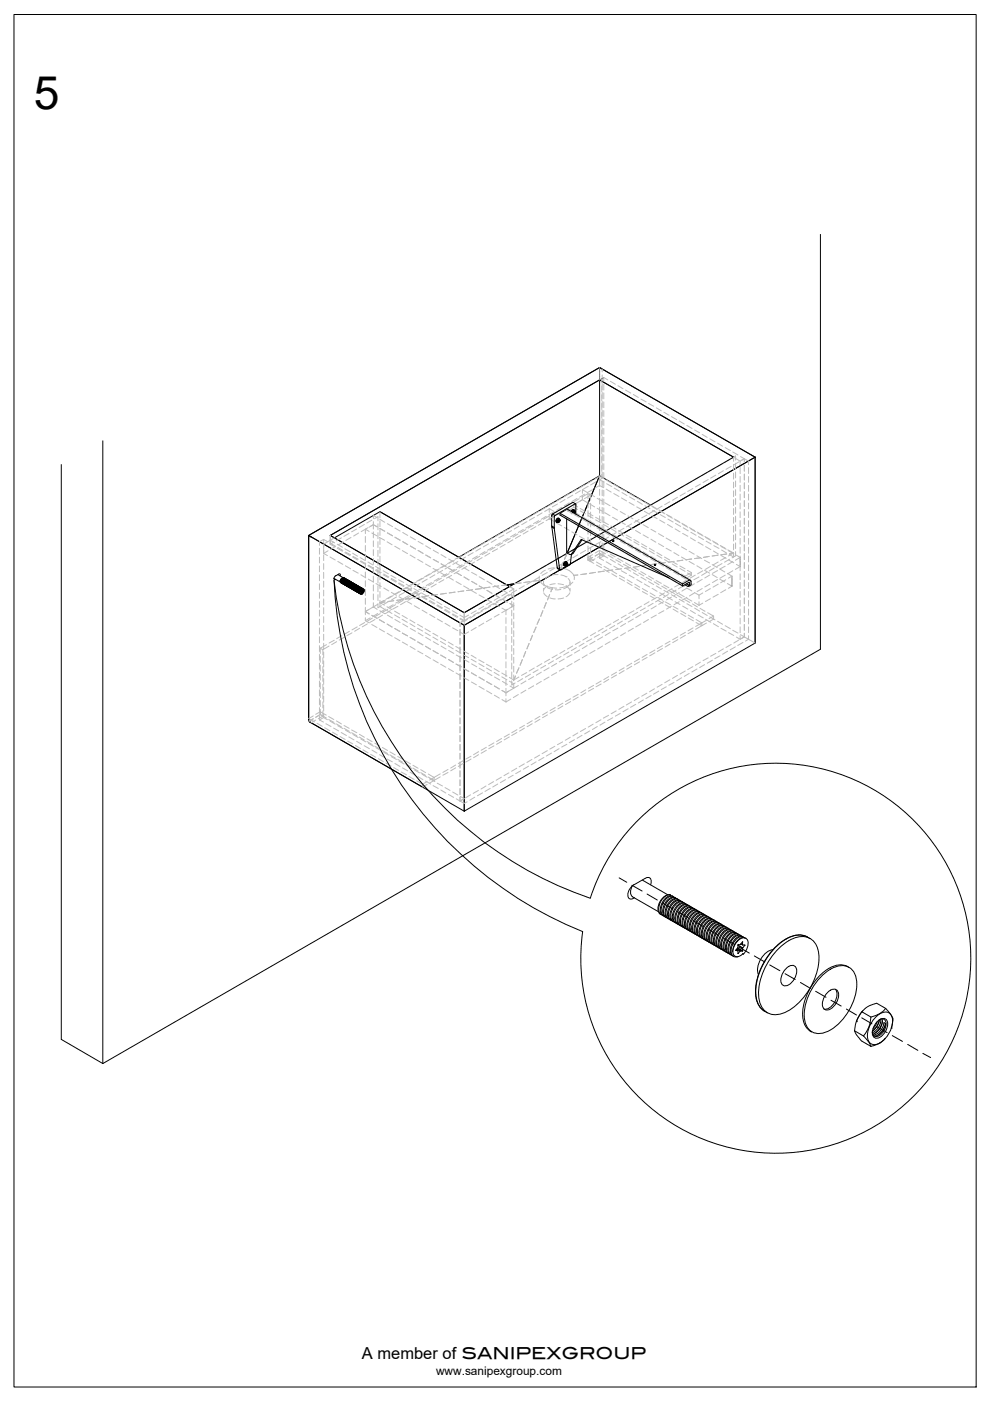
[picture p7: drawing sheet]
<svg xmlns="http://www.w3.org/2000/svg" width="210mm" height="297mm" viewBox="0 0 210 297" stroke-linecap="round" stroke-linejoin="round" font-family="sans-serif">
<defs><g id="words">
<text font-size="9.8" x="7.2" y="23.1">5</text>
<text font-size="3.5" x="76.8" y="288.1">A member of SANIPEXGROUP</text>
<text font-size="2.5" x="92.5" y="291.5">www.sanipexgroup.com</text>
</g></defs>
<!-- layer: 0 -->
<g fill="none" stroke="#000" stroke-width=".21">
<path d="M3 3.1h204v291h-204zM127.1 77.9l.6 .3M21.8 93.5v132M70 113.5l28.4 16.4 10.1-5.8M117 109.3l.5 .3v2.2M117 109.3v2.2l.5 .3M117 111.7l.5 .3 1.2 8.7-.5-.3zM117 111.5v.2M117.1 109l-.1 .3M117.5 111.8v.2M117.7 109.3l-.2 .3M117.9 110.4h.1"/>
<path d="M118 110.7l.1 .1M118.1 110.2l.5-.2v.4a.41 .41 0 0 1-.5 .3zM118.2 110.5h.1v.2M118.2 110.5h.1M118.2 110.3v.2M118.2 110.3h.1M118.3 110.7h.1M118.4 110.7h.1M118.4 110.2v.1h-.2M118.4 110.2h.1M118.4 110.6v.1M118.4 109.9l-.4 .3v.5"/>
<path d="M118.4 109.9l.2 .1M118.5 110.2v.1M118.5 110.2h.1M118.5 110.3h.1M118.5 110a.44 .44 0 0 0-.5 .1 .44 .44 0 0 0 .1 .6M118.5 110.5l-.1 .1M118.6 110.5h.1M118.6 110.3h.1M118.6 110.5h-.1M118.6 110.3v.2M118.7 108.8v.4l26 15M118.7 108.8l26 15"/>
<path d="M119.8 119.4l.4-.2 .1 .4a.41 .41 0 0 1-.6 .3zM119.8 119.7h.1l-.1 .2M119.8 119.7h.1M119.8 119.9h.1M119.8 119.9h.2M120 119.9h.1M120 119.8v.1M120 119.4l-.2 .3M120 119.4h.1M120 119.1l.1 .1M120 119.1l-.4 .3-.1 .4 .2 .2M120.1 108.1l-1.4 .7"/>
<path d="M120.1 108h.3l26 15M120.1 119.4h.1M120.1 119.4v.1M120.1 119.4l.1 .1M120.1 119.7l-.1 .1M120.1 119.7h.1M120.1 110v7.2l.7 .3M120.2 119.2a.44 .44 0 0 0-.6 .1 .44 .44 0 0 0 .1 .6M120.2 119.5h.1M120.2 119.5l-.1 .2M120.7 119.8l-1.8 1M121.2 117.5l-.2 1.9-.3 .4"/>
<path d="M121.2 117.5l2-3.1 18.6 8.1M121.2 117.5h-.4M121.3 108.5l.2-.3h.3l.1 .3-.2 .3M121.4 108.5v.1M121.4 108.5h.1M121.5 117.3l-.4 .3M121.6 108.1h-.3l-.2 .3M121.6 108.1h.2l-.3-.1-.4 .4M121.6 108.3l-.2 .2M121.6 108.3h.1M121.7 108.4v.1M121.7 108.4h.1"/>
<path d="M121.7 108.3h.1M121.7 108.5h.1M121.8 108.7h-.2M121.8 108.7h.1M121.8 108.5h.1M121.8 108.5v.2M121.9 106.8l-4.2 2.5-.6-.3M121.9 106.8l.2 .1M122 106.8l-.6-.3-4.3 2.5M122.1 107v2M123.4 114.5l-1.9 2.8M70.8 122.6l1.3 .8"/>
<path d="M71.1 122.1l-.3 .6 .2 .2 .2-.1M71.6 121.8l1.2 .7M71.8 121.7l-.7 .4M71.8 121.7h.3v.4M72.1 123.1h.1M72.2 122.8v.3l.1 .4M72.3 123.5v.1M72.7 122.5l-.5 .3-.1 .5 .2 .3M72.9 123.9h.1M73 122.5h-.2l-.4 .3-.2 .6 .2 .2M73 122.5h-.2l-.3 .2-.2 .5 .2 .4M73.1 124h.1"/>
<path d="M73.1 122.6h-.3l-.4 .4-.1 .4 .3 .3M73.2 122.6h-.3l-.3 .3-.2 .7 .2 .1M73.2 122.7h-.3l-.4 .5v.4l.2 .2M73.3 122.7h-.4l-.3 .3v.6l.1 .2M73.4 122.8h-.4l-.3 .3-.1 .6 .2 .2M73.4 122.8h-.3l-.4 .5v.4l.2 .2M73.4 122.8h-.2l-.3 .3-.1 .4 .1 .4M73.4 122.8h.1M73.5 122.9h-.3l-.3 .4-.1 .4 .2 .3M73.7 122.9h-.3l-.4 .4-.1 .5 .2 .2M73.7 123l-.2-.1-.4 .4-.2 .4 .3 .3M73.8 123h-.3l-.3 .2-.1 .4 .1 .5h.1l-.2-.1 .2-.8 .3-.2h.2"/>
<path d="M73.9 123.1l-.3-.1-.4 .5v.5l.2 .2M74 123.1l-.3-.1-.3 .4-.2 .6 .2 .2M74 123.2l-.3-.1-.3 .5-.1 .5 .2 .2M74.1 123.2h-.4l-.3 .4v.5l.2 .2M74.2 123.2h-.3l-.4 .4-.1 .5 .3 .2M74.3 123.3l-.3-.1-.4 .4-.1 .5 .2 .3M74.3 123.3h-.3l-.4 .5v.5l.2 .1M74.3 123.3h.1M74.3 124.7h.1M74.4 123.3h-.3l-.4 .4v.6l.1 .1M74.5 123.4h-.4l-.3 .3-.1 .6 .2 .2M74.5 123.4h-.2l-.4 .3-.1 .6 .2 .2"/>
<path d="M74.5 123.4l-.2 .1-.4 .4v.5l.1 .2M74.5 123.4l.1 .1M74.6 123.5h-.3l-.3 .4-.1 .5 .2 .2M74.7 125l-.2-.3 .2-.6 .5-.3 .1 .1h-.3l-.3 .4-.1 .4 .2 .3M74.7 125h.1M74.8 123.6h-.4l-.3 .3-.1 .5 .2 .3M74.8 123.6l-.2-.1-.4 .4-.2 .5 .3 .3M74.9 123.6h-.3l-.3 .3-.2 .4 .2 .4M74.9 123.7l-.2-.1-.4 .3-.1 .7 .2 .1M75 123.7l-.4 .1-.3 .4v.5l.2 .1M75 123.7h.1M75 125.1h.1"/>
<path d="M75.1 123.7l-.4 .1-.3 .3-.1 .6 .2 .1M75.1 123.8h-.3l-.3 .3-.1 .6 .2 .2M75.2 123.8l-.4 .1-.3 .4v.4l.2 .2M75.4 125.4l-.2-.3 .1-.4 .6-.5 .1 .1h-.3l-.4 .5v.3l.2 .3M75.4 123.9h-.2l-.4 .3-.1 .6 .2 .2M75.5 124l-.3-.1-.4 .5-.1 .3 .2 .4M75.6 124h-.4l-.3 .4-.1 .6 .2 .1M75.6 124.1l-.3-.1-.3 .3-.1 .7 .2 .2M75.7 124.1h-.3l-.3 .3v.8h.1l-.2-.2 .1-.6 .3-.3h.3M75.8 124.2h-.3l-.4 .5v.4l.2 .2M75.9 124.2h-.3l-.4 .5-.1 .4 .3 .2M76.1 124.4h-.4l-.3 .3v.6l.2 .2-.2-.2 .1-.6 .3-.3h.4"/>
<path d="M76.2 124.4h-.3l-.3 .5-.1 .4 .2 .2M76.2 124.4h.1M76.3 124.4h-.3l-.3 .3-.1 .3v.4l.1 .1M76.4 124.5h-.4l-.3 .5-.1 .4 .3 .2M76.4 124.5h-.3l-.3 .4-.1 .5 .2 .2M76.5 124.5l-.4 .1-.3 .5v.3l.2 .3M76.5 124.5v.1M76.5 126h.1M76.6 125.4h.1M76.6 125.7h.1M76.6 124.6h-.3l-.4 .4-.1 .5 .2 .2M76.6 125.4v.1"/>
<path d="M76.6 125.5h.1M76.6 125.5v.2M76.6 125.6h.1M76.6 125.4l.3 .1M76.7 124.7h-.5l-.2 .3-.1 .5 .2 .3M76.7 125.3h.1M76.7 125.7h.1M76.7 124.7l-.2-.1-.3 .3-.2 .3v.4l.2 .2M76.7 125.3l-.1 .1M76.7 125.6l-.1 .1M76.7 125.6l.1 .2M76.8 125.3l.2 .1"/>
<path d="M76.8 125.3l.2 .2M76.8 125.7h.1M76.8 126h-.2a.58 .58 0 0 1-.1-.7 .58 .58 0 0 1 .7-.3l-.1 .6-.3 .4M76.8 125.2h.1M76.8 124.7h-.3l-.3 .4-.1 .6 .1 .1M76.8 125.2l.1 .1M76.8 125.2l-.1 .1M76.8 124.8l-.3-.1-.3 .3-.1 .7 .2 .1M76.9 125.3h.1M76.9 125.5h.1M76.9 124.8l-.4 .1-.3 .4v.4l.2 .2M76.9 125.5l-.1 .2"/>
<path d="M76.9 124.8h.1M77 125.3h.1M77 124.9l-.3-.1-.4 .5-.1 .4 .3 .2M77 125.4v.1M77 125.2h.1M77 125.5h.1M77 125.2v.1M77 125.2l-.1 .1M77 125.5h-.1M77.1 124.9l-.2-.1-.4 .3-.2 .4 .2 .5M77.2 125v.1M98.4 132.6v39.4"/>
<path d="M118.2 120.4v.1M118.2 120.6l.5 .2M118.7 120.7l.3 .1M144.7 123.8v.4M145.2 124l.6 .3 .3-.2M146 123.5l-1.2 .7M146 123l-1.3 .8M146.1 123l.3 .1 .1 .8M146.1 123.4v.1M146.2 124l-.3 .3M146.2 123.5v.6l-.7-.3M146.4 124.1l-.4 .2"/>
<path d="M146.5 123.8l-.1 .2M65.4 152.9l24.2 14M65.4 152.3v.6M65.4 152.9l.6 .3M125.1 190.4a81.1 81.1 0 0 1-54.3-67.4 84.3 84.3 0 0 0 52.7 74.5M125.2 190.4a41.3 41.3 0 0 1 68.3-16.7 41.3 41.3 0 0 1-15.7 68.6 41.3 41.3 0 0 1-54.3-44.8M131.3 186.1l1.6 1M134 187.7l2.1 1.2M134.1 187.8a1.8 1.8 0 0 0 0 2.3l5.5 3.2M134.4 187.6a2.38 2.38 0 0 0-1.1 2.8 .88 .88 0 0 0 1.2-.1M136.2 186.6l5.4 3.1M136.8 186.2l-2.5 1.4"/>
<path d="M136.9 186.2a.79 .79 0 0 1 1 0 .79 .79 0 0 1 .1 1v.4M137.2 189.6l2.2 1.2M140 193.8l.2 .1M140.5 191.5l2.1 1.2M142.2 189.7a2.37 2.37 0 0 0-2.5 2 1.78 1.78 0 0 0 .3 2.1M142.2 189.9a1.06 1.06 0 0 0-1.5 .4 2.87 2.87 0 0 0-.7 3.5l.4 .2M142.7 190.1l-.1-.1a1.93 1.93 0 0 0-2.2 1.4l-.3 .8-.1 .9a1.15 1.15 0 0 0 .7 1.1M142.9 190.2a1.5 1.5 0 0 0-2.1 1l-.3 .4a1.86 1.86 0 0 0 .4 2.7M143.3 190.4l-.2-.1a1.93 1.93 0 0 0-2.2 1.4l-.3 .8-.1 .9a1.35 1.35 0 0 0 .7 1.1M143.4 190.5a1.5 1.5 0 0 0-2.1 1l-.4 .8a1.61 1.61 0 0 0 .5 2.3M143.7 193.3l2.2 1.2M143.8 190.7l-.2-.1a1.76 1.76 0 0 0-2 1 2.42 2.42 0 0 0-.2 3l.3 .2"/>
<path d="M143.9 190.8a1.52 1.52 0 0 0-2.1 1l-.4 .8a1.61 1.61 0 0 0 .5 2.3M144.3 191l-.2-.1a2.02 2.02 0 0 0-2.2 1.6l-.1 .2a1.76 1.76 0 0 0 .4 2.4M144.4 191.1a1.52 1.52 0 0 0-2.1 1l-.4 .8a1.65 1.65 0 0 0 .5 2.3M144.8 191.3l-.2-.1a2.02 2.02 0 0 0-2.2 1.6l-.1 .2a1.76 1.76 0 0 0 .4 2.4M144.9 191.4a1.47 1.47 0 0 0-2 .8l-.6 1.5a1.53 1.53 0 0 0 .6 1.8M145.3 191.6l-.2-.1a1.69 1.69 0 0 0-1.9 1 2.37 2.37 0 0 0-.2 3l.3 .2M145.5 191.7a1.47 1.47 0 0 0-2.1 .8l-.4 .7a1.92 1.92 0 0 0 .4 2.5l.1 .1M145.8 191.9l-.2-.1a1.69 1.69 0 0 0-1.9 1 2.33 2.33 0 0 0-.3 2.9l.4 .3M146 192a1.34 1.34 0 0 0-1.9 .6l-.5 .8-.3 .9a1.48 1.48 0 0 0 .7 1.8M146.3 192.2l-.2-.1a1.69 1.69 0 0 0-1.9 1 2.35 2.35 0 0 0-.1 3.1l.2 .1M146.5 192.3a1.35 1.35 0 0 0-2 .7l-.4 .7-.3 .8a1.48 1.48 0 0 0 .7 1.9M146.9 192.5l-.3-.2a1.69 1.69 0 0 0-1.9 1.1 2.35 2.35 0 0 0-.1 3.1l.2 .1"/>
<path d="M146.9 195.2l2.2 1.3M147 192.6a1.55 1.55 0 0 0-2.1 .8l-.6 1.4a1.48 1.48 0 0 0 .7 1.9M147.4 192.8l-.2-.2a1.71 1.71 0 0 0-2 1.1 2.27 2.27 0 0 0-.1 3.1l.2 .1M147.5 192.9a1.55 1.55 0 0 0-2 .8l-.3 .6a1.86 1.86 0 0 0 .3 2.7M147.9 193.1l-.2-.2a1.93 1.93 0 0 0-2.2 1.4l-.4 1.4a1.37 1.37 0 0 0 .7 1.5M148 193.2a1.54 1.54 0 0 0-2.1 .9l-.2 .4a1.86 1.86 0 0 0 .3 2.8M148.4 193.4l-.2-.2a1.93 1.93 0 0 0-2.2 1.4l-.4 1.5a1.34 1.34 0 0 0 .7 1.4M148.5 193.4a1.57 1.57 0 0 0-2.1 1l-.2 .4a1.86 1.86 0 0 0 .3 2.8M148.9 193.7l-.2-.2a1.93 1.93 0 0 0-2.1 1.4l-.5 1.5a1.34 1.34 0 0 0 .8 1.4M149.1 193.7a1.57 1.57 0 0 0-2.2 1l-.4 1a1.63 1.63 0 0 0 .5 2.2M149.4 194l-.2-.2a1.93 1.93 0 0 0-2.1 1.4l-.4 1.1a1.57 1.57 0 0 0 .7 1.8M149.6 194a1.59 1.59 0 0 0-2.2 1l-.4 .9a1.68 1.68 0 0 0 .5 2.2"/>
<path d="M149.9 194.3l-.2-.2a2.02 2.02 0 0 0-2.2 1.6l-.1 .2a1.76 1.76 0 0 0 .5 2.5M150.1 194.3a1.47 1.47 0 0 0-2 .8l-.6 1.1a1.68 1.68 0 0 0 .5 2.2M150.2 197l2.2 1.3M150.4 194.5l-.2-.1a2.02 2.02 0 0 0-2.2 1.6 1.84 1.84 0 0 0 .4 2.7M150.6 194.6a1.47 1.47 0 0 0-2 .8l-.3 .5a1.98 1.98 0 0 0 .2 2.8M150.9 194.8l-.2-.1a1.6 1.6 0 0 0-1.7 .9 2.48 2.48 0 0 0-.5 3.1l.4 .3M151.1 194.9a1.47 1.47 0 0 0-2 .8l-.4 .7a1.92 1.92 0 0 0 .3 2.6h.1M151.5 195.1l-.2-.1a1.79 1.79 0 0 0-2.1 1.2 2.35 2.35 0 0 0-.2 2.8l.4 .2M151.6 195.2a1.41 1.41 0 0 0-1.9 .7l-.5 .8-.3 .8a1.48 1.48 0 0 0 .7 1.8M152 195.4l-.2-.1a1.79 1.79 0 0 0-2.1 1.2 2.18 2.18 0 0 0 0 2.9l.2 .1M152.1 195.5a1.41 1.41 0 0 0-1.9 .7l-.5 .8-.3 .8a1.4 1.4 0 0 0 .7 1.8M152.5 195.7l-.2-.1a1.79 1.79 0 0 0-2.1 1.2 2.18 2.18 0 0 0 0 2.9l.3 .1"/>
<path d="M152.6 195.8a1.42 1.42 0 0 0-1.9 .8l-.5 .7-.3 .8a1.4 1.4 0 0 0 .7 1.8M153 196a1.73 1.73 0 0 0-2.3 1.1 2.25 2.25 0 0 0 0 2.9l.3 .1M153.1 196.1a1.42 1.42 0 0 0-1.9 .8l-.5 .7-.2 .8a1.4 1.4 0 0 0 .6 1.8M153.5 199l2.1 1.2M153.5 196.3a1.64 1.64 0 0 0-2.1 .9 2.28 2.28 0 0 0-.2 3.1l.3 .1M153.6 196.4a1.42 1.42 0 0 0-1.9 .8l-.4 .6a2 2 0 0 0 .2 2.6l.1 .1M154 196.6a1.64 1.64 0 0 0-2.1 .9 2.31 2.31 0 0 0-.2 3.1l.3 .1M154.2 196.7a1.46 1.46 0 0 0-2 .8l-.4 .6a2 2 0 0 0 .2 2.6l.1 .1M154.5 196.9a1.67 1.67 0 0 0-2.1 .9 2.31 2.31 0 0 0-.2 3.1l.3 .1M154.7 197a1.46 1.46 0 0 0-2 .8l-.6 1.2a1.59 1.59 0 0 0 .6 2.1M155 197.2a1.67 1.67 0 0 0-2.1 .9 2.31 2.31 0 0 0-.2 3.1l.3 .1M155.2 197.3a1.46 1.46 0 0 0-2 .8l-.5 1a1.61 1.61 0 0 0 .5 2.3"/>
<path d="M155.5 197.5a1.33 1.33 0 0 0-1.8 .6 2.62 2.62 0 0 0-.6 3.2l.4 .3M155.7 197.6a1.46 1.46 0 0 0-2 .8l-.5 1a1.61 1.61 0 0 0 .5 2.3M156 197.8a1.33 1.33 0 0 0-1.8 .6 2.62 2.62 0 0 0-.6 3.2l.4 .3M156.2 197.9a1.45 1.45 0 0 0-2 .8l-.3 .5a2.1 2.1 0 0 0 .2 2.7l.1 .1M156.5 198.1a1.61 1.61 0 0 0-2.1 .9 2.37 2.37 0 0 0-.2 3l.3 .2M156.7 198.2a1.45 1.45 0 0 0-2 .8l-.3 .5a2.1 2.1 0 0 0 .2 2.7l.1 .1M157.1 198.4l-.4-.2h-.4a2.91 2.91 0 0 0-1.6 4.1l.3 .2M157.2 198.5a1.57 1.57 0 0 0-2.1 1l-.5 1.3a1.45 1.45 0 0 0 .6 1.8M157.4 199.7l-.4 .6M157.5 199.7l-.1 .6-.3-.2M157.6 198.7l-.3-.2a1.6 1.6 0 0 0-1.7 .9 2.45 2.45 0 0 0-.3 3.2l.3 .2M157.7 198.8a1.42 1.42 0 0 0-2 .8 2.45 2.45 0 0 0-.2 3.2l.3 .1 .7-.1"/>
<path d="M158.1 199a1.4 1.4 0 0 0-1.9 .6l-.7 1.3-.1 .8M171.2 198.6a5 5 0 0 0-5.3 1 14.1 14.1 0 0 0-5.6 11.6 4.2 4.2 0 0 0 1.8 3.2M171.8 199l-.6-.3a4.9 4.9 0 0 0-5.3 .8 13.2 13.2 0 0 0-5.5 12.4 4 4 0 0 0 1.7 2.5l.6 .3M155.4 201.7a1.03 1.03 0 0 0 .6 1.1 1.03 1.03 0 0 0 1.2-.3l.3-.3 .1 .1M155.4 201.7a3.2 3.2 0 0 1 2.4-2.9 1.39 1.39 0 0 1 .6 2.1l-.8 1.4M156 201.5h.1M156 201.5l.5 .1M156.1 201.4l-.1 .1M156.1 201.4l.4 .2M156.2 201.2l.8 .4M156.3 201l1.1 .7-.4-.1M156.4 201l1 .6v-.6l-.9-.6 1 .6"/>
<path d="M156.5 201.6v.5M156.5 200.9l-.5 .6M156.5 201.5v.1M156.5 200.3h.5M156.6 200.2l-.1 .6M156.7 200.8l2.2 1.3M156.9 201.6l-.4 .5M157 201.6h.1M157.1 200.1l.4 .2M157.5 200.3h.1M157.5 200.3l.4 .1M157.5 200.9v.1"/>
<path d="M157.5 201.6l-.1 .1M157.5 202.2l.1 .1M157.8 200.3l.1 .1M157.9 200.4l-.4 .6M158 200.4h-.1M159.9 202.7l2.2 1.2M163.2 204.6l2.2 1.2M163.9 201.4a4.4 4.4 0 0 0-3.1 5.3M166.5 206.4l2.1 1.3M166.8 205.2a1.3 1.3 0 0 1 1.9-.2 3.1 3.1 0 0 1-2.3 4 1.2 1.2 0 0 1-.8-1.7 4 4 0 0 1 1.2-2.1zM169.7 208.3l2.2 1.3M171.7 218.6l.4 .2"/>
<path d="M171.9 209.3a10.4 10.4 0 0 0 1.2-8.8 3.5 3.5 0 0 0-5-1.5 13.7 13.7 0 0 0-7.2 12.4 3.6 3.6 0 0 0 5.4 3.3 11.9 11.9 0 0 0 5.3-5M172.9 210.2l2.2 1.2M174.5 206.7a5.6 5.6 0 0 1 4.9-1.9 3.6 3.6 0 0 1 2.3 3.9 12 12 0 0 1-6.5 10.1 3.1 3.1 0 0 1-4.6-2.6 12 12 0 0 1 3.9-9.5zM175.6 210.3a1.23 1.23 0 0 1 1.7-.5 1.23 1.23 0 0 1 .5 1.7 3.2 3.2 0 0 1-2.6 2.6 1.23 1.23 0 0 1-.8-1.7 4 4 0 0 1 1.2-2.1zM176.2 212.1l2.2 1.2M177.1 209.8a2.97 2.97 0 0 1-1.2 3.9l-.8 .3-.4-.1M179.5 213.9l2.1 1.3M179.7 204.9l.3 .2M179.7 204.9a4.3 4.3 0 0 0-4.6 .8 12.2 12.2 0 0 0-4.9 10.1 3.7 3.7 0 0 0 1.6 2.8M181.2 218.6l.5 .9 .8 1.1 2.2 1.3M181.2 218.6l1.9 1.1M181.6 216.6h.1"/>
<path d="M182.7 215.8l2.2 1.3M182.8 214.5a6.6 6.6 0 0 0-1.6 4.1M182.8 214.5l1.9 1.1M182.9 214.4l-.7 .8-.6 1.4M182.9 214.3l-.1 .1M183.1 219.7l1.1 1.2 .5 1M184.7 215.6a6.8 6.8 0 0 1-1.6 4.1M185.5 215.8a2.4 2.4 0 0 1 3.2-.9 3.5 3.5 0 0 1-.2 4.2 4.3 4.3 0 0 1-3.1 2.4 1.83 1.83 0 0 1-1.4-2.6 6.2 6.2 0 0 1 1.5-3.1zM185.9 217.7l2.2 1.2M186 216.6l-.2 .6-.7 .8M186.1 216.5a1.16 1.16 0 0 1 1.6-.5 1.16 1.16 0 0 1 .5 1.6 3.1 3.1 0 0 1-2.4 2.5 1.44 1.44 0 0 1-.6-2.2zM186.4 216.2a3.3 3.3 0 0 1-1.4 2.4 3.6 3.6 0 0 0 1.4-2.3"/>
<path d="M186.5 216.2a1 1 0 0 1 1.2 .1 1 1 0 0 1 .1 1.3l-.3 .9a1.72 1.72 0 0 1-2.2 1.1l-.3-.8M186.7 216.1v.8l-.5 1.1-.6 .6-.6 .4M187 216.1a2.84 2.84 0 0 1-2 3.1M187.1 216.4a3.6 3.6 0 0 1-1.6 2.7M187.7 217a3.5 3.5 0 0 1-1.6 2.4M187.7 217.1v.1a2.8 2.8 0 0 1-2.4 2.4h-.1M187.8 217l-.4-.2v.2a2.77 2.77 0 0 1-2.3 2.4M187.8 213.8l-1.9-1.1-.6 .2a4.6 4.6 0 0 0-2.5 1.6M187.8 213.8l.2 .2a3.1 3.1 0 0 1 1 4M187.8 213.8l-.2 .2a6.1 6.1 0 0 1-2.9 1.6M189 218h.1M189.2 219.6l2.1 1.2"/>
<path d="M187.7 220.2a5.4 5.4 0 0 1-3 1.7M192.4 221.4l2.2 1.3M195.7 223.3l1.6 .9"/>
<circle cx="130" cy="114.7" r=".15"/>
<circle cx="138.9" cy="119.8" r=".15"/>
</g>
<!-- layer: BASIN -->
<g fill="none" stroke="#000" stroke-width=".21">
<path d="M127.1 80.5v20.4M160.1 96.9v39.4l-61.7 35.7M160.1 96.9l-61.7 35.7M160.1 96.9l-33-19-61.7 35.6M65.4 113.5l33 19.1M65.4 113.5v39.4l33 19.1M65.4 113.5l.6 .4M70 113.5l57.1-33 28.4 16.4-57.1 33zM70.9 114l9.7-5.5 27.4 15.9M127.1 100.9l-6.9 16.4M127.1 100.9l10.8 6.2M127.1 100.9l-29.8 17.2"/>
<path d="M98.4 132.6v39.4M109.1 123.8l-1.7 .2"/>
</g>
<!-- layer: hidden line -->
<g fill="none" stroke="#bababa" stroke-width=".21">
<path d="M127.7 78.2v.7M127.7 79.5v1.2M127.6 80.3v.9M127.6 81.8v1.2M127.6 83.7v1.2M127.6 85.5v1.3M127.6 87.4v1.3M127.6 89.3v1.3M127.6 91.2v1.2M127.6 93.1v1.2M127.6 94.9v1.3M127.6 96.8v1.3"/>
<path d="M127.6 98.7v1.2M127.7 81.4v1.2M127.7 83.2v1.3M127.7 85.1v1.2M127.7 87v1.2M127.7 88.8v1.3M127.7 90.7v1.3M127.7 92.6v1.2M127.7 94.5v1.2M127.7 96.3v1.3M127.7 98.2v1.3M128 81.4v1.3"/>
<path d="M128 83.3v1.3M128 85.2v1.2M128 87.1v1.2M128 88.9v1.3M128 90.8v1.3M128 92.7v1.2M128 94.6v1.2M128 96.4v1.3M128 98.3v1.3M128.9 80.5l-.9-.5v.8M129.4 80.8l1.1 .7M131 81.8l1.1 .6"/>
<path d="M132.6 82.7l1.1 .6M134.3 83.6l1 .7M135.9 84.6l1.1 .6M137.5 85.5l1.1 .6M139.1 86.5l1.1 .6M140.8 87.4l1.1 .6M142.4 88.3l1.1 .7M144 89.3l1.1 .6M145.6 90.2l1.1 .6M147.3 91.2l1 .6M148.9 92.1l1 .6M150.5 93l1.1 .7"/>
<path d="M151.4 99.3l-1 .6M152.1 94l1.1 .6M153.1 98.4l-1.1 .6M153.4 99.8l-1.1 .6M153.8 94.9l1.1 .6M154.7 97.4l-1.1 .7M155 98.9l-1.1 .6M155.2 97.1l.8-.4v.9M155.4 95.8l1.1 .7M155.5 98.5v1.2M156 98.2v1.2M156.6 97.9l-1 .7"/>
<path d="M156.9 97.8l-1.4-.9v.9M156.9 97.8v.7M156.9 99.1v1.3M157 96.8l.8 .5M157.8 97.3l-.9 .5M157.8 97.3v.7M157.8 98.6v1.3M157.8 97.3l.9 .5v.7M157.8 97.3l-.6 .3M158.7 99.1v1.3M67.7 116.2v1.3M67.7 118.1v1.3"/>
<path d="M68.6 114.4v.7M68.6 117.6v1.3M68.6 119.5v1.2M68.6 117.3l.8 .5M68.6 114.4l-.9 .5v.7M68.6 114.4l.8 .4M69.6 116.8l-1 .5M70 118.1l1.1 .6M70 115.1l1.1 .7M70 113.5v1.9M70 115.4l1 .5M70 114.5l1 .6"/>
<path d="M70 114.5l-1.4 .9v1.9M70.7 115l-.7 .4M70.9 114l-.9 .5M71.2 115.9l-1.1 .6M71.5 116.2l1.1 .7M71.5 115.4l1.1 .6M71.6 116.1l1.1 .6M71.6 119l1.1 .7M72.4 114l-1.1 .7M72.8 114.9l-1.1 .6M73.1 117.2l1.1 .6M73.1 116.4l1.1 .6"/>
<path d="M73.2 120l1.1 .6M73.2 117l1.1 .6M74 113.1l-1.1 .6M74.4 113.9l-1.1 .7M74.8 118.1l1 .6M74.8 117.3l1 .6M74.8 118l1.1 .6M75.6 112.2l-1.1 .6M76 113l-1 .7M76.4 119l1.1 .7M76.4 118.2l1.1 .7M76.5 118.9l1.1 .6"/>
<path d="M77.3 111.2l-1.1 .6M77.5 112.2v.9M77.5 113.7v1.3M77.5 115.6v1.3M77.5 117.5v1.2M77.5 119.4v1.2M77.5 112.2l.8 .5M77.7 112.1l-1.1 .6M78 120l1.1 .6M78 119.2l1.1 .6M78 111.9l-.5 .3M78.1 119.8l1.1 .7"/>
<path d="M78.8 113l1.1 .6M78.9 110.3l-1.1 .6M79.2 111.2l-.6 .4M79.2 110.6v1.6M79.2 112.8v1.2M79.2 114.7v1.2M79.2 116.5v1.3M79.2 118.4v1.3M79.2 111.2l.8 .5M79.2 111.2l-1 .6M79.4 110l.7-.5v.9M80 109.8l-.8-.5v.7"/>
<path d="M80.1 111.1v1.2M80.1 112.9v1.3M80.1 114.8v1.3M80.1 116.7v1.3M80.1 118.6v1.2M80.4 113.9l1.1 .6M80.5 112l1.1 .6M80.5 110.1l1.1 .6M80.6 108.5v1.3M80.6 110.4v1.3M80.6 112.3v1.2M80.6 114.2v1.2"/>
<path d="M80.6 116v1.3M80.6 117.9v1.3M80.6 119.8v1.3M82.1 114.9l1 .6M82.1 113l1.1 .6M82.1 111l1.1 .7M83.7 115.8l1.1 .6M83.7 113.9l1.1 .6M83.7 112l1.1 .6M85.3 116.7l1.1 .7M85.4 114.8l1 .7M85.4 112.9l1 .6"/>
<path d="M87 117.7l1 .6M87 115.8l1.1 .6M87 113.8l1.1 .7M88.6 118.6l1.1 .6M88.6 116.7l1.1 .6M88.6 114.8l1.1 .6M90.2 119.6l1.1 .6M90.3 117.7l1 .6M90.3 115.7l1 .7M91.9 118.6l1.1 .6M91.9 116.7l1.1 .6M93.5 119.5l1.1 .7"/>
<path d="M93.5 117.6l1.1 .6M94.3 119.8l-1 .7M94.7 119.7l-1.1 .6M95.1 118.5l1.1 .7M96 118.9l-1.1 .6M96.4 118.8l-1.2 .6M96.7 119.5l1.1 .6M97.1 119.1l-1.1 .6M97.3 118.1l-.8 .5M98 119.7l-1.1 .7M98 117.8l-1.1 .6M98.5 119.8l-1.1 .6"/>
<path d="M98.7 118.1l-1.1 .6M99.6 116.9l-1.1 .6M99.6 118.8l-1.1 .7M100.1 118.9l-1.1 .6M100.3 117.2l-1.1 .6M100.6 119.2l-1.1 .6M101.2 115.9l-1 .7M101.2 117.9l-1 .6M101.7 117.9l-1.1 .7M101.9 116.2l-1 .7M102.2 118.2l-1.1 .7M102.8 115l-1 .6"/>
<path d="M102.8 117l-1 .6M103.3 117l-1.1 .6M103.6 115.3l-1.1 .6M103.8 117.3l-1 .6M104.5 114.1l-1.1 .6M104.5 116l-1.1 .7M104.9 116l-1 .7M105.2 114.4l-1.1 .6M105.5 116.4l-1.1 .6M106.1 113.1l-1.1 .7M106.1 115.1l-1.1 .6M106.6 115.1l-1.1 .6"/>
<path d="M106.8 113.4l-1.1 .6M107.1 115.4l-1.1 .6M107.7 112.2l-1.1 .6M107.7 114.2l-1.1 .6M108.2 114.2l-1.1 .6M108.5 112.5l-1.1 .6M108.8 114.5l-1.1 .6M109.3 111.3l-1.1 .6M109.3 113.2l-1.1 .6M109.8 113.2l-1 .7M110.1 111.5l-1.1 .7M110.4 113.5l-1.1 .7"/>
<path d="M111 110.3l-1.1 .6M111 112.3l-1.1 .6M111.5 112.3l-1.1 .6M111.7 110.6l-1.1 .6M112 112.6l-1.1 .6M112.6 109.4l-1.1 .6M112.6 111.3l-1.1 .7M113.1 111.4l-1.1 .6M113.3 109.7l-1.1 .6M113.6 111.7l-1.1 .6M114.2 108.4l-1.1 .7M114.2 110.4l-1.1 .6"/>
<path d="M114.7 110.4l-1.1 .6M114.9 108.7l-1 .7M115.2 110.7l-1.1 .7M115.7 119.9l-1.1 .7M115.8 107.5l-1 .6M115.8 109.5l-1 .6M116.3 109.5l-1.1 .6M116.5 110l1 .6M116.5 109.2v.8M116.6 107.8l-1.1 .6M116.8 109.8l-1 .6M117.3 119l-1.1 .6"/>
<path d="M117.3 109.5l-.8 .5M117.5 108.5l-1.1 .6M117.5 108.4l-1-.5v.7M117.5 106.6l-1.1 .6M117.9 108.5l-1 .7M118 110.9l1.1 .6M118 108.7l1.1 .7M118.2 106.9l-1.1 .6M118.5 110a.49 .49 0 0 0-.5 .1 .49 .49 0 0 0-.1 .6l.2 .1M119 118.1l-1.1 .6M119 108.6l-1.6 .9M119.1 107.6l-1.1 .6"/>
<path d="M119.1 105.6l-1.1 .6M119.3 119.5l-1.1 .6M119.5 119.2l-.6 1.2M119.6 107.6l-1.1 .6M119.6 111.8l1.1 .6M119.6 109.7l1.1 .6M119.8 105.9l-1.1 .6M120.1 107.9l-1.1 .6M120.1 119.2a.45 .45 0 0 0-.5 .2 .45 .45 0 0 0 .1 .6M120.2 117.3l-.5 1.3M120.4 107.8l-.9 .5M120.4 108.3l.8 .5"/>
<path d="M120.4 107.8l.8 .4M120.4 107.8v.5M120.6 117.1l-1.1 .7M120.7 106.6l-1.1 .7M120.7 104.7l-1.1 .6M120.9 118.6l-1.1 .6M121.2 106.7l-1.1 .6M121.2 112.8l1.1 .6M121.2 110.6l1.1 .6M121.5 105l-1.1 .6M121.6 108.7l-.4 .3-.1-.2M121.7 107.6l.8 .4"/>
<path d="M121.7 107.6l-1.3 .7M121.7 108.1l-.2-.1-.3 .3M121.7 109.1l1.1 .6M121.7 108.6l1.1 .6M122.2 116.2l-1.1 .6M122.3 103.7l-1.1 .7M122.3 105.7l-1.1 .6M122.5 107.5l-.8-.5v.6M122.5 117.6l-1 .7M122.8 105.7l-1 .7M122.9 113.7l1.1 .6M122.9 111.5l1.1 .7"/>
<path d="M123 108.3l1.1 .7M123 107.8l1.1 .6M123.1 104l-1.1 .7M123.4 106l-2.8 1.6M123.4 110l1 .6M123.4 109.5l1 .6M123.5 105.9l-.6 .4M123.5 105.9l1 .6M123.5 105.2v.7M123.8 115.3l-1 .6M124 104.8l-1.1 .6M124 102.8l-1.1 .6"/>
<path d="M124.2 116.7l-1.1 .6M124.5 104.4l-1-.6v.8M124.5 114.6l1.1 .7M124.5 112.5l1.1 .6M124.7 118.7l1.2 .8M124.7 104.7v1.1M124.7 106.4v1.2M124.7 108.3v1.2M124.7 110.1v1.3M124.7 112v1.3M124.7 113.9v1.2M124.7 115.8v1.2"/>
<path d="M124.7 117.6v1.1M124.7 118.7l.5 .4M124.7 104.7l.5 .3M124.7 104.7l-1.3 .7M124.7 109.3l1 .6M124.7 108.7l1 .7M124.7 103.1l-1.1 .6M125 111l1.1 .6M125 110.4l1.1 .7M125 106.8l1.1 .7M125 104.7l1.1 .6M125.2 105v1.1"/>
<path d="M125.2 106.7v1.2M125.2 108.6v1.2M125.2 110.4v1.3M125.2 112.3v1.3M125.2 114.2v1.2M125.2 116.1v1.2M125.2 117.9v1.2M125.2 105l-1.3 .7M125.5 114.3l-1.1 .6M125.6 101.9l-1.1 .6M125.6 103.8l-1.1 .7M125.6 117.6l-.9 .5 1.2 .8"/>
<path d="M125.6 118.2l-.9 .5M125.8 115.8l-1.1 .6M126.1 115.6l1.1 .6M126.1 113.4l1.1 .6M126.2 118.5l-1 .6M126.2 117.2l.9-.5 1.3 .7M126.3 110.2l1.1 .6M126.3 109.7l1.1 .6M126.3 102.2l-1.1 .6M126.4 119.8l1.2 .6M126.4 119.2l1.2 .6M126.6 111.9l1.1 .6"/>
<path d="M126.6 111.4l1.1 .6M126.6 107.8l1.1 .6M126.6 105.6l1.1 .6M127.1 113.4l-1.1 .6M127.1 101.7l1 .5M127.1 100.9v2.3M127.1 103.7v1.3M127.1 105.6v1.3M127.1 107.5v1.3M127.1 109.4v1.2M127.1 111.3v1.2M127.1 113.1v1.3"/>
<path d="M127.1 115v1.3M127.1 116.9v1.4M127.1 117.3l.9 .5M127.1 117.3l.6 .3M127.1 117.3l-.9 .6M127.1 118.3l.9 .5M127.4 114.8l-1.1 .6M127.6 100.6v.9l-.7 .4M127.7 100.1v1.3M127.7 102v1.2M127.7 103.9v1.2M127.7 105.7v1.3"/>
<path d="M127.7 107.6v1.3M127.7 109.5v1.2M127.7 111.4v1.2M127.7 113.2v1.3M127.7 115.1v1.3M127.7 117v.6M127.7 117.6l-1 .6M127.7 116.5l1.1 .6M127.7 114.4l1.1 .6M127.9 111.2l1.1 .6M127.9 110.6l1.1 .6M128 101.5l-.9-.5-1 .6"/>
<path d="M128 103.4l-.9-.5-1 .6M128 100.2v1.3M128 102.1v1.2M128 104v1.2M128 105.8v1.2M128 107.7v1.3M128 109.6v1.2M128 111.4v1.3M128 113.3v1.3M128 115.2v1.2M128 117.1v.7M128 117.8l-.9 .5"/>
<path d="M128 117.8l.9 .5M128.2 112.8l1.1 .7M128.2 112.3l1.1 .6M128.2 108.7l1.1 .6M128.2 106.6l1.1 .6M128.5 101.8l1.1 .6M128.5 103.7l1.1 .6M128.5 119.1l1.1 .6M128.6 102.6l1.1 .6M128.7 112.4l-1.1 .7M128.9 117.7l1.1 .6M129 113.9l-1.1 .6"/>
<path d="M129.4 117.5l1 .6M129.4 115.3l1 .6M129.4 118.6l1.1 .6M129.5 112.1l1.1 .6M129.5 111.5l1.1 .7M129.8 113.8l1.1 .6M129.8 113.2l1.1 .7M129.9 109.7l1 .6M129.9 107.5l1 .6M130.1 102.7l1.1 .6M130.1 104.6l1.1 .7M130.2 103.5l1.1 .6"/>
<path d="M130.3 111.5l-1.1 .6M130.6 118.7l1 .6M130.6 112.9l-1 .7M131 118.4l1.1 .6M131 116.2l1.1 .7M131 119.5l1.1 .7M131.1 113l1.1 .7M131.1 112.5l1.1 .6M131.5 114.7l1 .6M131.5 114.2l1 .6M131.5 110.6l1.1 .6M131.5 108.4l1.1 .7"/>
<path d="M131.7 103.7l1.1 .6M131.7 105.6l1.1 .6M131.9 104.4l1 .7M132 110.6l-1.1 .6M132.2 119.6l1.1 .6M132.3 112l-1.1 .6M132.6 119.3l1.1 .7M132.6 117.2l1.1 .6M132.8 113.9l1.1 .7M132.8 113.4l1.1 .6M133.1 115.6l1.1 .7M133.1 115.1l1.1 .6"/>
<path d="M133.1 111.5l1.1 .7M133.1 109.4l1.1 .6M133.4 104.6l1.1 .6M133.4 106.5l1.1 .6M133.5 105.4l1.1 .6M133.6 109.6l-1.1 .6M133.9 111.1l-1.1 .6M134.2 118.1l1.1 .6M134.4 114.9l1.1 .6M134.4 114.4l1.1 .6M134.7 116.6l1.1 .6M134.7 116.1l1.1 .6"/>
<path d="M134.7 112.5l1.1 .6M134.7 110.3l1.1 .6M135 105.5l1.1 .7M135 107.5l1.1 .6M135.1 106.3l1.1 .6M135.2 108.7l-1.1 .6M135.5 110.1l-1 .7M135.8 119.1l1.1 .6M136 115.9l1.1 .5M136 115.3l1.1 .6M136.4 117.5l1 .6M136.4 117l1 .6"/>
<path d="M136.4 113.4l1.1 .6M136.4 111.2l1.1 .7M136.6 106.5l1.1 .6M136.6 108.4l1.1 .6M136.7 107.2l1.1 .7M136.8 107.7l-1 .7M137.2 109.2l-1.1 .6M137.4 119.8l-1.3 .2M137.7 116.8l1 .6M137.7 116.2l1 .7M137.9 107.1l1.2 .7M138 118.5l1.1 .6"/>
<path d="M138 117.9l1.1 .7M138 114.3l1.1 .7M138 112.2l1.1 .6M138.3 107.4l1 .6M138.3 109.3l1 .7M138.3 108.2l1.1 .6M138.5 106.8l-1.1 .6M138.8 108.2l-1.1 .7M139.2 119.5l-1.2 .2M139.3 117.7l1 .6M139.3 117.2l1 .6M139.6 119.4l1.1 .6"/>
<path d="M139.6 118.9l1.1 .6M139.6 115.3l1.1 .6M139.6 113.1l1.1 .7M139.7 108.1l1.1 .6M139.9 108.3l1.1 .7M139.9 110.3l1.1 .6M140 109.1l1.1 .6M140.1 105.9l-1.1 .6M140.4 107.3l-1.1 .6M140.9 118.6l1.1 .7M140.9 118.1l1.1 .6M141.1 119.3l-1.3 .2"/>
<path d="M141.2 119.8l1.1 .6M141.2 116.2l1.1 .6M141.2 114.1l1.1 .6M141.3 109.1l1.1 .6M141.5 109.3l1.1 .6M141.5 111.2l1.1 .6M141.6 110.1l1.1 .6M141.7 104.9l-1.1 .7M142 106.4l-1.1 .6M142.5 119.6l1.1 .6M142.5 119.1l1.1 .6M142.9 117.2l1 .6"/>
<path d="M142.9 115l1 .6M142.9 119l-1.2 .2M142.9 110l1.1 .6M143.1 110.2l1.1 .6M143.1 112.1l1.1 .7M143.2 111l1.1 .6M143.3 104l-1.1 .6M143.6 105.4l-1 .7M144.5 118.1l1.1 .6M144.5 115.9l1.1 .7M144.6 110.9l1 .7M144.7 111.2l1.1 .6"/>
<path d="M144.7 113.1l1.1 .6M144.8 118.8l-1.2 .1M144.9 111.9l1 .7M144.9 103.1l-1.1 .6M145.3 104.5l-1.1 .6M146.1 119l1.1 .7M146.1 116.9l1.1 .6M146.2 111.9l1.1 .6M146.4 112.1l1 .6M146.4 114l1 .7M146.5 112.8l1.1 .7M146.6 102.1l-1.1 .6"/>
<path d="M146.6 118.5l-1.2 .2M146.9 103.6l-1.1 .6M147.7 120l1.1 .6M147.7 117.8l1.1 .6M147.8 112.8l1.1 .6M148 113l1.1 .7M148 115l1.1 .6M148.1 113.8l1.1 .6M148.2 101.2l-1.1 .6M148.5 118.3l-1.2 .1M148.5 102.6l-1.1 .6M149.4 118.8l1.1 .6"/>
<path d="M149.4 113.7l1.1 .7M149.6 113.9l1.1 .7M149.6 115.9l1.1 .6M149.7 114.8l1.1 .5M149.8 100.2l-1 .7M150.2 101.7l-1.1 .6M150.4 118l-1.3 .2M151 119.7l1.1 .6M151 114.7l1.1 .6M151.3 114.9l1 .6M151.3 116.8l1 .7M151.3 115.7l1.1 .6"/>
<path d="M151.8 100.7l-1.1 .7M152.2 117.7l-1.2 .2M152.3 119.2l-1.1 .6M152.7 115.6l1.1 .6M152.9 115.9l1.1 .5M152.9 117.8l1.1 .6M153 116.6l1.1 .6M153.1 119.5l-1.1 .6M153.9 118.2l-1.1 .6M154.1 117.5l-1.3 .1M154.3 116.6l1.2 .6M154.5 116.8l1.1 .6"/>
<path d="M154.5 118.7l1.1 .6M154.7 118.6l-1.1 .6M155.4 119.1l-1.1 .6M155.5 117.2l-1.1 .7M155.5 117.2l-.8 .2M155.5 100.3v1.3M155.5 102.2v1.2M155.5 104.1v1.2M155.5 105.9v1.3M155.5 107.8v1.3M155.5 109.7v1.2M155.5 111.6v1.2"/>
<path d="M155.5 113.4v1.3M155.5 115.3v1.3M155.5 117.2v.9l-.9-.6M156 117v.8l-.8 .5M156 100.1v1.2M156 102v1.2M156 103.8v1.3M156 105.7v1.3M156 107.6v1.2M156 109.5v1.2M156 111.3v1.3M156 113.2v1.3"/>
<path d="M156 115.1v1.2M156.1 117.7l.8 .5-1 .6M156.1 119.7l.8 .4-1 .6M156.9 101v1.3M156.9 102.9v1.3M156.9 104.8v1.2M156.9 106.7v1.2M156.9 108.5v1.3M156.9 110.4v1.3M156.9 112.3v1.2M156.9 114.2v1.2M156.9 116v1.3"/>
<path d="M156.9 117.9v1.3M156.9 119.8v1.2M157.8 100.5v1.3M157.8 102.4v1.2M157.8 104.3v1.2M157.8 106.2v1.2M157.8 108v1.2M157.8 109.9v1.3M157.8 111.7v1.3M157.8 113.7v1.2M157.8 115.5v1.3M157.8 117.4v1.2"/>
<path d="M157.8 119.3v1.2M158.7 101v1.3M158.7 102.9v1.3M158.7 104.8v1.2M158.7 106.7v1.2M158.7 108.5v1.3M158.7 110.4v1.3M158.7 112.3v1.2M158.7 114.2v1.2M158.7 116v1.3M158.7 117.9v1.3M158.7 119.8v1.2"/>
<path d="M67.7 120v1.2M67.7 121.9v1.2M67.7 123.8v1.2M67.7 125.6v1.3M67.7 127.5v1.3M67.7 129.4v1.2M67.7 131.3v1.2M67.7 133.1v1.3M67.7 135v1.3M67.7 136.9v1.2M67.7 138.8v1.2M67.9 137.4v1.1"/>
<path d="M67.9 139.1v1.3M67.9 137.4l.6 .3M68.5 137.7v1.1M68.5 139.5v1.2M68.6 121.4v1.2M68.6 123.2v1.3M68.6 125.1v1.3M68.6 127v1.3M68.6 128.8v1.3M68.6 130.8v1.2M68.6 132.6v1.3M68.6 134.5v1.2"/>
<path d="M68.6 136.4v1.2M68.6 138.2v1.3M69.2 136.7l-1.3 .7M69.8 137l-1.3 .7M70.9 135.7l-1.1 .6M71.4 136l-1.1 .7M72.5 134.8l-1.1 .6M73 135.1l-1.1 .6M74.1 133.8l-1.1 .7M74.6 134.2l-1.1 .6M74.8 120.9l1.1 .6M75.7 132.9l-1.1 .6"/>
<path d="M76.2 133.2l-1 .6M76.5 121.9l1.1 .6M77.3 132l-1.1 .6M77.5 121.3v1.2M77.5 123.1v1.3M77.5 125v1.3M77.5 126.9v1.2M77.5 128.8v1.5M77.5 131v.6M77.5 129.7l.8 .5M77.5 131.6l.8 .5M77.9 132.3l-1.1 .6"/>
<path d="M78 129.4l-.5 .3M78.1 122.8l1.1 .6M78.5 129.1l-1 .6M78.5 131l-1 .6M78.8 130.5l1.1 .6M78.8 132.4l1.1 .6M79 131l-1.1 .7M79.2 120.3v1.2M79.2 122.2v1.2M79.2 124v1.3M79.2 125.9v1.3M79.2 127.8v.9"/>
<path d="M79.2 128.7l-.6 .3M79.2 128.7l.8 .5M79.5 131.3l-1.1 .7M79.6 120.9l1.1 .6M79.6 120.1l1.1 .6M79.7 123.7l1.1 .7M79.7 120.8l1.1 .6M80.1 128.1l-1.1 .7M80.1 130.1l-1.1 .6M80.1 128v.8l.8-.4M80.1 120.5v1.2M80.1 122.3v1.3"/>
<path d="M80.1 124.2v1.3M80.1 126.1v1.2M80.4 131.4l1.1 .6M80.4 133.3l1.1 .7M80.5 129.5l1.1 .6M80.6 127.3v1.3l.9 .5M80.6 121.7v1.2M80.6 123.6v1.2M80.6 125.4v1.2M80.6 127.8l.9 .5M80.6 130.1l-1.1 .6M81.1 130.4l-1 .6"/>
<path d="M81.2 121.9l1.1 .6M81.2 121l1.1 .7M81.3 127.3l-.7 .5M81.4 124.7l1 .6M81.4 121.7l1 .6M81.6 127.6l-1 .2M81.7 127.2l-1.1 .6M81.7 129.1l-1.1 .7M82 129.4l1.1 .7M82 128.6l1.1 .7M82.1 132.3l1 .7M82.1 134.3l1 .6"/>
<path d="M82.1 130.4l1.1 .6M82.2 129.2l-1 .6M82.5 127.5l-1.1 .6M82.8 129.5l-1.1 .6M82.9 122.8l1 .6M82.9 122l1 .6M83 126.4l-1.1 .6M83 125.6l1.1 .6M83 122.6l1.1 .7M83.4 126.3l-1.1 .6M83.4 128.2l-1.1 .6M83.5 127.4l-1.2 .1"/>
<path d="M83.7 130.4l1.1 .6M83.7 129.6l1.1 .6M83.7 133.3l1.1 .6M83.7 135.2l1.1 .6M83.7 131.3l1.1 .7M83.9 128.2l-1.1 .6M84.1 126.6l-1.1 .6M84.4 128.6l-1.1 .5M84.5 123.7l1.1 .7M84.5 122.9l1.1 .6M84.6 125.5l-1.1 .6M84.6 126.5l1.1 .7"/>
<path d="M84.6 123.6l1.1 .6M85 125.3l-1.1 .7M85 127.3l-1.1 .6M85.3 131.3l1.1 .6M85.3 130.5l1.1 .6M85.3 134.2l1.1 .6M85.3 136.1l1.1 .7M85.3 127.1l-1.2 .2M85.4 132.3l1 .6M85.5 127.3l-1.1 .6M85.7 125.6l-1.1 .6M86 127.6l-1.1 .6"/>
<path d="M86.1 124.7l1.1 .6M86.1 123.9l1.1 .6M86.2 124.5l-1.1 .6M86.2 127.5l1.1 .6M86.2 124.5l1.1 .6M86.6 124.4l-1.1 .6M86.6 126.3l-1.1 .6M86.9 132.2l1.1 .7M86.9 131.4l1.1 .7M87 135.2l1 .5M87 137.1l1 .6M87 133.3l1.1 .5"/>
<path d="M87.1 126.4l-1.1 .6M87.2 126.9l-1.3 .1M87.3 124.7l-1 .6M87.6 126.6l-1.1 .7M87.8 125.6l1 .6M87.8 124.8l1 .6M87.8 123.6l-1.1 .6M87.8 128.4l1.1 .7M87.8 125.5l1.1 .6M88.2 123.5l-1 .6M88.2 125.4l-1 .6M88.5 133.2l1.1 .6"/>
<path d="M88.5 132.4l1.1 .6M88.6 136.1l1.1 .6M88.6 138l1.1 .6M88.6 134.2l1.1 .6M88.7 125.4l-1.1 .7M89 123.7l-1.1 .7M89 126.6l-1.2 .2M89.2 125.7l-1 .7M89.4 126.5l1.1 .7M89.4 125.7l1.1 .7M89.5 122.6l-1.2 .7M89.5 129.4l1.1 .6"/>
<path d="M89.5 126.4l1.1 .6M89.9 122.5l-1.1 .6M89.9 124.4l-1.1 .7M90.1 134.1l1.1 .7M90.1 133.3l1.1 .6M90.2 137l1.1 .7M90.2 139l1.1 .6M90.3 135.1l1 .6M90.3 124.5l-1.1 .6M90.6 122.8l-1.1 .6M90.9 126.3l-1.2 .2M90.9 124.8l-1.1 .6"/>
<path d="M91 127.5l1.1 .6M91 126.6l1.1 .7M91.1 121.7l-1.1 .6M91.1 130.3l1.1 .6M91.1 127.3l1.1 .7M91.5 121.6l-1.1 .6M91.5 123.5l-1.1 .6M91.8 135.1l1 .6M91.8 134.3l1 .6M91.8 138l1.1 .6M91.8 120.5l1.1 .6M91.8 139.9l1.1 .6"/>
<path d="M91.9 136l1.1 .7M91.9 123.6l-1 .5M92.2 121.9l-1.1 .6M92.5 123.9l-1.1 .6M92.6 128.4l1.1 .6M92.6 127.6l1.1 .6M92.7 120.8l-1.1 .6M92.7 131.2l1.1 .7M92.7 128.3l1.1 .6M92.8 126.1l-1.3 .1M93.1 120.6l-1.1 .7M93.1 122.6l-1.1 .6"/>
<path d="M93.4 136l1.1 .6M93.4 135.2l1.1 .6M93.4 138.9l1.1 .6M93.4 121.4l1.1 .7M93.5 137l1.1 .6M93.6 122.6l-1.1 .6M93.9 120.9l-1.1 .7M94.1 122.9l-1.1 .6M94.2 129.4l1.1 .6M94.2 128.6l1.1 .5M94.4 132.2l1 .6M94.4 129.2l1 .6"/>
<path d="M94.6 125.8l-1.2 .2M94.7 121.7l-1.1 .5M95 136.9l1.1 .7M95 136.1l1.1 .7M95.1 139.8l1 .6M95.1 122.4l1 .6M95.1 120.5l1.1 .6M95.1 137.9l1.1 .6M95.2 121.7l-1.1 .6M95.5 120l-1.1 .6M95.8 122l-1.1 .6M95.9 130.3l1 .6"/>
<path d="M95.9 129.5l1 .6M96 130.2l1.1 .6M96 133.1l1.1 .6M96.4 120.7l-1.2 .6M96.5 125.5l-1.3 .2M96.6 137.9l1.1 .6M96.6 137.1l1.1 .6M96.7 123.3l1.1 .6M96.7 121.4l1.1 .6M96.7 138.9l1.1 .6M96.8 120.7l-1 .7M97.4 121l-1.1 .7"/>
<path d="M97.5 131.2l.9 .6 .7-.5M97.5 130.4l.9 .5 1-.5M97.5 132.1v.7M97.5 133.5v1.2M97.5 135.3v1.3M97.5 137.2v1.3M97.5 139.1v1.2M97.6 131.1l.8 .5-.9 .5M98.2 131.7l-.7 .4M98.3 138.8l1.1 .6M98.3 138l1.1 .6M98.3 124.2l1.1 .7"/>
<path d="M98.3 125.3l-1.2 .2M98.4 122.3l1 .7M98.4 139.8l1 .6M98.4 120.4l1 .6M98.4 129.9v2.7M99 120.1l-1.1 .6M99.4 134l-1 .5-.8-.4M99.8 130.8l-1.1 .6M99.9 139.8l1.1 .6M99.9 138.9l1.1 .7M99.9 125.2l1.1 .6M100 123.3l1.1 .6"/>
<path d="M100 121.4l1.1 .5M100.2 125l-1.3 .2M100.8 130.4l-1.1 .6M101 129.5l-1.1 .6M101 133l-1.1 .7M101.4 129.8l-1.1 .7M101.5 139.9l1.1 .6M101.6 126.1l1.1 .6M101.6 124.2l1.1 .6M101.6 122.3l1.1 .6M102.1 124.8l-1.3 .2M102.4 129.5l-1.1 .6"/>
<path d="M102.6 128.6l-1.1 .5M102.6 132.1l-1.1 .6M103 128.9l-1 .6M103.2 127.1l1.1 .6M103.3 125.2l1 .6M103.3 123.2l1 .7M103.9 124.5l-1.2 .2M104 128.6l-1.1 .5M104.2 127.6l-1.1 .6M104.2 131.2l-1.1 .6M104.6 128l-1 .6M104.8 128l1.1 .6"/>
<path d="M104.9 126.1l1.1 .6M104.9 124.1l1.1 .7M105.6 127.6l-1.1 .6M105.7 124.2l-1.2 .2M105.8 126.6l-1 .7M105.8 130.2l-1 .6M106.3 127l-1.1 .6M106.4 128.9l.9 .5M106.5 127l1.1 .7M106.5 125.1l1.1 .6M107.2 126.6l-1 .7M107.3 129.4v.9"/>
<path d="M107.3 131v1.2M107.3 132.8v1.3M107.3 134.7v1.3M107.3 136.6v1.2M107.3 138.5v1.2M107.4 124l-1 .1M107.5 125.7l-1.1 .7M107.5 129.3l-1.1 .6M107.8 126.4l.7-.5v.9M107.8 129.1l-.5 .3M107.9 126.1l-1.1 .6M108 124.4l.9 .5"/>
<path d="M108.1 128l.8 .4M108.1 126l.8 .5M108.5 127.5v1.2M108.5 129.4v1.2M108.5 131.2v1.2M108.5 133.1v1.3M108.5 134.9v1.3M108.5 136.8v1.3M108.5 138.7v1.3M108.9 124.9v2.3M108.9 127.8v1.6M108.9 130v1.2"/>
<path d="M108.9 131.9v1.2M108.9 133.7v1.3M108.9 135.6v1.2M108.9 137.5v1.3M108.9 139.3v1.3M108.9 124.9l-.9 .5M108.9 128.4l-.5 .4M108.9 128.4l-.9 .6M109.2 123.7l-.7 .4M109.6 125.1l-1.1 .7M110.5 123.6l-1.4 .2M110.7 139.9l-.4 1.1"/>
<path d="M110.8 122.8l-1 .6M111.2 124.2l-1.1 .6M111.5 138.1l-.5 1.2M112.2 136.4l-.5 1.2M112.4 123.3l-1.3 .2M112.5 121.8l-1.1 .6M112.8 123.3l-1.1 .6M112.9 134.7l-.5 1.1M113.7 133l-.5 1.1M114.1 120.9l-1.1 .6M114.3 122.2l.1 .8M114.4 123a3.4 3.4 0 0 0 2.7 1.6"/>
<path d="M114.4 131.2l-.5 1.2M114.4 123l-1.5 .2M114.4 122.3l-1.1 .7M115.1 129.5l-.5 1.2M115.2 123.4v.7M115.2 124.7v.7M115.3 123.1a1.01 1.01 0 0 0 .3 1.1M115.3 125.7l.7 .8M115.6 120.9l-1 .7M115.8 127.7l-.4 1.2M116 124.6l1.2 .4M116 124.2l-.7 .9"/>
<path d="M116 121.4l-1.1 .6M116.5 126.1l-.4 1.1M116.5 139.8l-1.1 .6M116.6 122l-1 .7M116.6 126.8l1.1 .2M117.1 124.6l.9 .1M117.1 124.6l-.3 .9M117.4 120.4l-1.2 .2M117.6 120.4l-1 .7M117.7 123.8l-1.1 .2M118.1 120.4h.8M118.2 138.8l-1.1 .7"/>
<path d="M118.3 121.8l-1.1 .1M118.3 123.8l1.2 .2M118.9 120.4a3.3 3.3 0 0 1 2.8 1.6M118.9 121.9l1.1 .4M118.9 125h-1.2M119 139.2l-1.1 .6M119.5 126.8l-1.2 .2M119.6 139.7l-1 .6M119.8 137.9l-1.1 .6M119.9 124.4l-1.2 .3M120 122.3h.1M120 124.2l.8 .9"/>
<path d="M120 124.2h.1M120.5 124.2l-1 .6M120.5 122.7l.3 .4v.6M120.6 138.2l-1.1 .7M120.8 125.7l-.8 .8M120.9 123.4v.7M120.9 124.7v.7M121.3 138.8l-1.1 .6M121.4 137l-1.1 .6M121.5 123.4l-1.1 .8M121.7 122l.1 .9M122.2 137.3l-1.1 .7"/>
<path d="M122.5 121.9l-.8 .1M122.9 137.8l-1.1 .7M122.9 139.8l-1.1 .6M123 136l-1 .6M123.8 136.4l-1 .6M124.4 121.7l-1.3 .1M124.5 136.9l-1.1 .6M124.5 138.8l-1.1 .7M124.6 135.1l-1 .6M125.5 135.5l-1.1 .5M126.2 136l-1.1 .6M126.2 137.9l-1.1 .6"/>
<path d="M126.2 121.4l-1.2 .2M126.3 134.1l-1.1 .7M127.1 134.5l-1.1 .6M127.8 135l-1.1 .7M127.8 137l-1.1 .6M127.9 133.2l-1.1 .6M128.1 120.7l1.1 .7M128.1 120.1l1.1 .6M128.1 121.1l-1.3 .2M128.7 133.5l-1.1 .7M129.4 134.1l-1.1 .6M129.4 136l-1.1 .6"/>
<path d="M129.5 132.3l-1.1 .6M129.7 121.7l1.1 .6M129.7 121l1.1 .7M129.9 120.8l-1.2 .2M130.1 120l1.1 .7M130.3 132.6l-1.1 .7M131 133.2l-1.1 .6M131 135.1l-1.1 .6M131.1 131.3l-1.1 .7M131.3 122.6l1.1 .6M131.3 122l1.1 .6M131.7 121l1.1 .6"/>
<path d="M131.8 120.6l-1.2 .2M132 131.7l-1.1 .6M132.6 120.5l1.1 .6M132.6 132.2l-1 .6M132.6 134.1l-1 .7M132.8 130.4l-1.1 .6M133 123.5l1 .6M133 122.9l1 .7M133.4 121.9l1.1 .6M133.6 130.8l-1.1 .6M133.6 120.3l-1.2 .2M133.8 120.6l1.1 .6"/>
<path d="M134.3 131.3l-1.1 .6M134.3 133.2l-1.1 .6M134.3 121.4l1 .6M134.4 129.5l-1.1 .6M134.6 124.4l1 .7M134.6 123.9l1 .6M135 122.9l1.1 .6M135.2 129.8l-1.1 .7M135.4 121.5l1.1 .6M135.5 120.1l-1.2 .2 1 .6M135.6 139.7l-1.1 .6M135.8 121.2l1.1 .6"/>
<path d="M135.9 122.4l1.1 .6M135.9 130.3l-1.1 .7M135.9 132.3l-1.1 .6M136 128.5l-1.1 .6M136.2 125.4l1.1 .6M136.2 124.8l1.1 .6M136.6 123.8l1.1 .6M136.8 128.9l-1 .6M137 122.4l1.1 .6M137.2 138.8l-1.1 .6M137.2 139.4l-1.1 .6M137.5 123.3l1.1 .6"/>
<path d="M137.5 122.1l1.1 .7M137.5 120l1.1 .6M137.5 129.4l-1.1 .6M137.5 131.3l-1.1 .7M137.6 127.6l-1 .6M137.8 126.4l1.1 .5M137.8 125.7l1.1 .7M138.3 124.7l1 .7M138.5 127.9l-1.1 .7M138.7 123.3l1 .7M138.9 137.8l-1.1 .7M138.9 138.4l-1.1 .7"/>
<path d="M139.1 123.1l1.1 .6M139.1 120.9l1.1 .7M139.1 128.5l-1.1 .6M139.1 130.4l-1.1 .6M139.1 124.2l1.1 .7M139.3 126.6l-1.1 .7M139.4 127.3l1.1 .6M139.4 126.6l1.1 .7M139.9 125.7l1.1 .6M140.1 127l-1.1 .6M140.3 124.3l1.1 .6M140.5 136.9l-1.1 .6"/>
<path d="M140.5 137.5l-1.1 .6M140.7 124l1.1 .6M140.7 121.9l1.1 .6M140.8 125.2l1.1 .6M140.8 127.5l-1.1 .6M140.8 129.5l-1.1 .6M140.9 125.7l-1.1 .7M141.1 127.6l1.1 .6M141.1 128.2l1.1 .6M141.2 120.3l1.1 .7M141.5 126.6l1.1 .6M141.7 126.1l-1.1 .6"/>
<path d="M141.9 125.3l1.1 .5M142.1 136l-1.1 .6M142.1 136.6l-1.1 .6M142.4 126.1l1.1 .6M142.4 125l1 .6M142.4 122.8l1 .6M142.4 126.6l-1.1 .6M142.4 128.5l-1.1 .6M142.5 124.8l-1.1 .6M142.7 129.1l1.1 .7M142.7 128.6l1.1 .5M142.8 121.3l1.1 .6"/>
<path d="M142.8 120.8l1.1 .6M143.1 127.6l1.1 .6M143.3 125.1l-1.1 .7M143.6 126.2l1 .6M143.7 135l-1.1 .6M143.7 135.6l-1.1 .7M144 125.9l1.1 .6M144 123.7l1.1 .7M144 125.6l-1.1 .7M144 127.6l-1.1 .6M144 127.1l1.1 .6M144.1 123.9l-1.1 .5"/>
<path d="M144.1 120.5l1.1 .6M144.1 120l1.1 .6M144.3 130.1l1.1 .6M144.3 129.5l1.1 .6M144.4 122.2l.9 .5M144.4 121.7l.9 .5M144.7 128.5l1.1 .6M144.7 124.2h.1M144.9 124.2l-1.1 .6M145.2 127.1l1.1 .6M145.3 122.2v.5M145.3 134.1l-1.1 .6"/>
<path d="M145.3 134.7l-1.1 .6M145.6 126.8l1.1 .7M145.6 124.7l1.1 .6M145.6 124.7l-1 .6M145.6 126.6l-1 .7M145.6 128l1.1 .6M145.8 122.9l-1.1 .6M145.8 121.5l.8 .4M145.8 120.9l.8 .5M145.9 131l1.1 .6M145.9 130.4l1.1 .6M146.4 129.4l1 .7"/>
<path d="M146.6 123.3l-1.1 .6M146.6 121.9l-1.3 .8M146.6 121.4v.5M146.6 121.4l-1.3 .8M146.8 128l1.1 .7M146.9 133.1l-1 .7M146.9 133.8l-1 .6M147.2 127.7l1 .6M147.2 125.6l1 .6M147.2 123.8l-1 .6M147.2 125.7l-1 .7M147.3 128.9l1 .7"/>
<path d="M147.4 121.9l-1.1 .7M147.6 132l1.2 .7M147.6 131.3l1.2 .8M148 130.4l1.1 .6M148.2 122.3l-1.1 .6M148.2 126.2v.7M148.2 127.6v.7M148.4 129l1.1 .6M148.8 132.1v.6M148.8 132.1l-1.3 .7M148.8 132.7l-1.3 .7M148.9 122.8l-1.1 .7"/>
<path d="M148.9 124.8l-1.1 .6M148.9 129.9l1 .6M149 121l-1.1 .7M149 127.9l-.8 .4M149 125.7l-.8 .5M149.4 120.9l1.1 .6M149.6 131.3l1.1 .6M149.8 132.1l-1 .6M149.8 131.5l-1 .6M149.8 121.4l-1 .6M150 129.9l1.3 .7M150.2 139.5l-1.1 .6"/>
<path d="M150.5 130.8l1.1 .6M150.5 121.9l-1.1 .6M150.5 123.9l-1.1 .5M150.6 120.1l-1 .6M150.6 126.9l-1 .6M150.6 124.8l-1 .6M151 121.8l1.1 .7M151 140l-1.1 .6M151.3 132.2l1 .7M151.3 130.6v.7l-1 .5M151.3 130.6l-1 .6M151.4 120.4l-1 .7"/>
<path d="M151.8 138.5l-1.1 .6M152.1 121l-1.1 .6M152.1 122.9l-1.1 .6M152.1 131.7l1.1 .7M152.3 126l-1.1 .6M152.3 123.9l-1.1 .6M152.6 122.8l1.1 .6M152.6 120.6l1.1 .7M152.7 139.1l-1.1 .5M152.9 133.2l1.1 .6M153.4 137.6l-1.1 .6M153.8 132.7l1.1 .6"/>
<path d="M153.8 120l-1.1 .6M153.8 121.9l-1.1 .7M153.9 125l-1.1 .7M153.9 122.9l-1.1 .7M154.2 123.7l1 .6-.8 .4M154.2 121.6l1 .6-.8 .4M154.3 138.1l-1.1 .6M154.5 134.1l1.1 .6M155 136.6l-1.1 .7M155.4 121l-1.1 .7M155.4 133.6l1.1 .6M155.9 137.1l-1.1 .7"/>
<path d="M156.1 135.1l.8 .4M156.6 135.7l-1 .6M156.9 121.7v1.2M156.9 123.5v1.3M156.9 125.4v1.2M156.9 127.3v1.2M156.9 129.1v1.3M156.9 131v1.3M156.9 132.9v1.2M156.9 134.8v.7M157 134.6l.8 .4M157.5 136.2l-1.1 .6"/>
<path d="M157.8 135l-.9 .5M157.8 121.1v1.3M157.8 123v1.3M157.8 124.9v1.2M157.8 126.8v1.2M157.8 128.6v1.3M157.8 130.5v1.3M157.8 132.4v1.2M157.8 134.3v.7M157.8 135l.9 .5M157.8 135l-.6 .4M158.7 135.5l1.4 .8"/>
<path d="M158.7 121.7v1.2M158.7 123.5v1.3M158.7 125.4v1.2M158.7 127.3v1.2M158.7 129.1v1.3M158.7 131v1.3M158.7 132.9v1.2M158.7 134.8v.7M158.7 135.5l-.6 .4M66.4 151.8l-1 .5 1.3 .8M66.4 152.4l-1 .5M66.9 151.5l1-.6 1.3 .7"/>
<path d="M66.9 152.7l-.9 .5M67.2 153.4l1.1 .6M67.7 140.6v1.3M67.7 142.5v1.2M67.7 144.4v1.2M67.7 146.2v1.3M67.7 148.1v1.3M67.7 150v1.2M67.7 151.9v.7M67.7 152.6l.9 .5M67.9 151.5l1.3 .7M67.9 141v1.3"/>
<path d="M67.9 142.9v1.3M67.9 144.8v1.2M67.9 146.7v1.2M67.9 148.5v1.3M67.9 150.4v1.1M67.9 151.5l-1 .6M67.9 151.5l.6 .3M68.5 141.3v1.3M68.5 143.2v1.3M68.5 145.1v1.2M68.5 147v1.2M68.5 148.8v1.3"/>
<path d="M68.5 150.7v1.1M68.5 151.8l-1 .6M68.6 140.1v1.3M68.6 142v1.2M68.6 143.9v1.2M68.6 145.7v1.3M68.6 147.6v1.3M68.6 149.5v1.2M68.6 151.4v.7M68.6 152.1l-.9 .5M68.6 152.1l.8 .5M68.8 154.3l1.1 .6"/>
<path d="M69.1 153.4l1.1 .6M69.7 152.6l1.1 .5M69.7 151.9l1.1 .7M70 152.9l1.1 .6M70.5 155.2l1 .7M70.7 154.4l1.1 .6M71.3 153.5l1.1 .6M71.3 152.9l1.1 .6M71.6 153.9l1.1 .6M72.1 156.2l1.1 .6M72.3 155.3l1.1 .6M72.9 154.4l1.1 .7"/>
<path d="M72.9 153.8l1.1 .6M73.2 154.8l1.1 .6M73.7 157.1l1.1 .6M74 156.2l1.1 .7M74.5 155.3l1.1 .7M74.5 154.8l1.1 .5M74.8 155.7l1.1 .7M75.4 158.1l1 .6M75.6 157.2l1.1 .6M76.2 156.3l1.1 .6M76.2 155.7l1.1 .6M76.5 156.7l1.1 .6"/>
<path d="M77 159l1.1 .6M77.2 158.1l1.1 .6M77.8 157.2l1.1 .6M77.8 156.6l1.1 .7M78.1 157.6l1.1 .6M78.6 159.9l1.1 .7M78.9 159l1 .7M79.5 158.2l1 .6M79.5 157.6l1 .6M79.7 158.5l1.1 .7M81.1 159.1l1.1 .7M81.1 158.5l1.1 .6"/>
<path d="M81.4 159.5l1 .6M82.7 159.4l1.1 .6M93.4 140.8l1.1 .7M95.1 141.8l1 .6M96.7 140.8l1.1 .6M96.7 142.7l1.1 .6M97.5 141v1.2M97.5 142.8v1.3M97.5 144.7v1.3M97.5 146.6v1.2M97.5 148.4v1.3M97.5 150.3v1.3"/>
<path d="M97.5 152.2v1.2M97.5 154.1v1.2M97.5 155.9v1.3M97.5 157.8v1.3M97.5 159.7v1.2M98.3 141.7l1.1 .7M98.3 143.7l1.1 .6M99.9 142.6l1.1 .7M99.9 144.6l1.1 .6M100 140.7l1.1 .7M101.5 159.4l-1.1 .6M101.5 140.7l1.1 .6"/>
<path d="M101.6 143.6l1.1 .6M101.6 145.5l1.1 .7M101.6 141.7l1.1 .6M103.1 141.6l1.1 .7M103.1 140.8l1.1 .6M103.1 158.4l-1.1 .7M103.1 159.1l-1.1 .6M103.2 144.5l1.1 .6M103.2 146.5l1.1 .6M103.3 142.6l1 .6M104.7 157.5l-1.1 .6M104.7 158.1l-1.1 .6"/>
<path d="M104.8 142.6l1 .6M104.8 141.8l1 .6M104.8 145.4l1.1 .7M104.8 147.4l1.1 .6M104.9 143.5l1.1 .7M106.3 156.6l-1 .6M106.3 157.2l-1 .6M106.4 143.5l1.1 .6M106.4 142.7l1.1 .6M106.4 146.4l.9 .5M106.4 148.3l.9 .5M106.5 144.5l1.1 .6"/>
<path d="M107.3 140.3v1.3M107.3 142.2v1.3M107.3 144.1v1.2M107.3 146v1.5M107.3 148.2v.6M107.8 146.5l-.5 .4M108 144.4l.9 .6v.9M108 143.6l.9 .6M108 155.6l-1.1 .7M108 156.2l-1.1 .7M108.1 145.4l.8 .5M108.3 146.3l-1 .6"/>
<path d="M108.3 148.2l-1 .6M108.5 140.6v1.2M108.5 142.5v1.2M108.5 144.3v.9l.7-.4M108.9 141.3v1.2M108.9 143.1v1.2M108.9 145.9l-.5 .3M109.3 143.3l-.4 .9M109.6 154.7l-1.1 .6M109.6 155.3l-1.1 .6M109.9 145.4l-1.1 .6M109.9 147.3l-1.1 .6"/>
<path d="M110 141.6l-.5 1.1M110 143.5l-1.1 .7M110.8 143.9l-1 .6M111.2 153.8l-1 .6M111.2 154.4l-1 .6M111.5 144.4l-1.1 .6M111.5 146.3l-1.1 .7M111.7 142.6l-1.1 .6M112.5 142.9l-1.1 .7M112.9 152.8l-1.1 .6M112.9 153.4l-1.1 .7M113.2 143.5l-1.1 .6"/>
<path d="M113.2 145.4l-1.1 .6M113.3 141.6l-1.1 .7M114.1 142l-1.1 .6M114.5 151.9l-1.1 .6M114.5 152.5l-1.1 .6M114.8 142.5l-1.1 .7M114.8 144.5l-1.1 .6M114.9 140.7l-1.1 .6M115.7 141.1l-1.1 .6M116 159.2l-1.1 .6M116.1 150.9l-1.1 .7M116.1 151.6l-1.1 .6"/>
<path d="M116.4 141.6l-1.1 .6M116.4 143.5l-1.1 .7M116.9 159.7l-1.1 .6M117.3 140.1l-1.1 .6M117.6 158.2l-1 .6M117.7 150l-1.1 .7M117.7 150.6l-1.1 .6M118 140.7l-1.1 .6M118 142.6l-1.1 .6M118.5 158.7l-1 .7M119.3 157.3l-1.1 .6M119.3 149.1l-1 .6"/>
<path d="M119.3 149.7l-1 .6M119.6 141.7l-1 .6M120.2 157.8l-1.1 .6M120.9 156.3l-1.1 .7M121 148.2l-1.1 .5M121 148.7l-1.1 .7M121.3 140.7l-1.1 .6M121.8 156.8l-1.1 .7M122.5 155.4l-1 .6M122.6 147.2l-1.1 .6M122.6 147.8l-1.1 .6M123.4 155.9l-1.1 .6"/>
<path d="M124.2 154.5l-1.1 .6M124.2 146.2l-1.1 .7M124.2 146.9l-1.1 .6M125.1 155l-1.1 .6M125.8 153.5l-1.1 .7M125.9 145.3l-1.1 .7M125.9 146l-1.1 .5M126.7 154l-1.1 .7M127.4 152.6l-1.1 .6M127.5 144.4l-1.1 .6M127.5 145l-1.1 .6M128.3 153.1l-1.1 .6"/>
<path d="M129 151.7l-1.1 .6M129.1 143.5l-1.1 .6M129.1 144l-1.1 .7M129.9 152.2l-1.1 .6M130.6 150.7l-1 .6M130.7 142.5l-1.1 .7M130.7 143.1l-1.1 .6M131.5 151.2l-1 .6M132.3 149.8l-1.1 .6M132.3 141.6l-1 .6M132.3 142.2l-1 .6M133.2 150.3l-1.1 .6"/>
<path d="M133.9 148.8l-1.1 .7M133.9 140.6l-1 .7M133.9 141.3l-1 .6M134.8 149.3l-1.1 .7M135.5 147.9l-1 .6M135.6 140.3l-1.1 .7M136.4 148.4l-1.1 .6M137.2 147l-1.1 .6M138 147.5l-1.1 .6M138.8 146l-1.1 .7M139.7 146.5l-1.1 .7M140.4 145.1l-1.1 .6"/>
<path d="M141.3 145.6l-1.1 .6M142 144.1l-1.1 .7M142.9 144.7l-1.1 .6M143.6 143.2l-1 .6M144.5 143.7l-1 .6M145.3 142.3l-1.1 .6M146.1 142.8l-1 .6M146.9 141.3l-1.1 .7M147.8 141.8l-1.1 .7M148.5 140.4l-1.1 .6M149.4 140.9l-1.1 .6M80.2 160.9l1.1 .6"/>
<path d="M80.5 160l1 .6M81.8 161.8l1.1 .6M82.1 160.9l1.1 .6M82.7 160l1.1 .7M83 160.4l1.1 .6M83.5 162.8l1 .6M83.7 161.9l1.1 .6M84.3 161l1.1 .6M84.3 160.4l1.1 .6M84.6 161.4l1.1 .6M85.1 163.7l1.1 .6M85.3 162.8l1.1 .6"/>
<path d="M85.9 161.9l1.1 .6M85.9 161.3l1.1 .7M86.2 162.3l1.1 .6M86.7 164.6l1.1 .7M87 163.7l1.1 .7M87.5 162.8l1.1 .7M87.5 162.2l1.1 .7M87.8 163.2l1.1 .7M88.3 165.6l1.3 .7M88.6 164.7l1.1 .6M89.2 163.8l1.1 .6M89.2 163.2l1.1 .6"/>
<path d="M89.5 164.2l1.1 .6M89.6 166.3v.6l1-.6M90.2 165.6l1.1 .6M90.6 165.7l-1 .6M90.8 164.7l1.2 .8M90.8 164.1l1.2 .7M91.1 165.1l1.1 .6M91.8 166.6l1.1 .6M92 164.8v.7M92 165.5l-.9 .5M92 164.8l-.9 .6M92.7 166.1l1.1 .6"/>
<path d="M93.3 164.1l-1.3 .7M93.3 164.7l-1.3 .8M93.5 167.5l1 .6M94.4 167l1 .6M95 163.1l-1.1 .7M95 163.8l-1.1 .6M95.1 168.4l1.1 .7M96 167.9l1.1 .7M96.6 162.2l-1.1 .6M96.6 162.8l-1.1 .6M96.7 169.4l.8 .4M97.5 161.6v1.2"/>
<path d="M97.5 163.4v1.3M97.5 165.3v1.3M97.5 167.2v1.3M97.5 169.1v.7M97.5 169.8l.9 .5 .7-.3M97.6 168.9l.8 .4-.9 .5M98.2 169.5l-.7 .3M98.2 161.3l-1 .6M98.2 161.9l-1 .6M99.8 168.5l-1.1 .6M99.9 160.3l-1.1 .6M99.9 160.9l-1.1 .7"/>
<path d="M100.7 169l-1.1 .7M101.4 167.6l-1.1 .6M101.5 160l-1.1 .6M102.3 168.1l-1.1 .6M103 166.7l-1 .6M103.9 167.2l-1.1 .6M104.6 165.7l-1 .7M105.5 166.2l-1 .7M106.3 164.8l-1.1 .6M107.2 165.3l-1.1 .6M107.9 163.9l-1.1 .6M108.8 164.4l-1.1 .6"/>
<path d="M109.6 162.9l-1.1 .6M110.4 163.4l-1.1 .6M111.2 162l-1.1 .6M112.1 162.5l-1.1 .6M112.8 161l-1.1 .7M113.7 161.5l-1.1 .7M114.4 160.1l-1.1 .6M115.3 160.6l-1.1 .6"/>
</g>
<!-- layer: wall -->
<path d="M173.9 49.7v88l-152.1 87.8-8.8-5.1v-121.9" fill="none" stroke="#000" stroke-width=".21"/>
<!-- layer: 0 -->
<g fill="none" stroke="#808080" stroke-width=".21">
<path d="M127.1 77.9v.1M127.1 78.2v.2M127.1 78.6v.2M127.1 78.9v.3M127.1 79.3v.2M127.1 79.7v.2M127.1 80v.3M127.1 80.4v.1h.2M127.8 80.2l-.4 .2M128 80l-.2 .2M156.9 118.2v.1M156.9 118.5v.2"/>
<path d="M156.9 118.9v.2M156.9 119.2v.3M156.9 119.6v.2M156.9 120v.1M155.2 122.2v.2M155.2 122.5v.3M155.2 122.9v.2M155.2 123.3v.2M155.2 123.6v.3M155.2 124v.3"/>
</g>
<use href="#words"/>
</svg>
